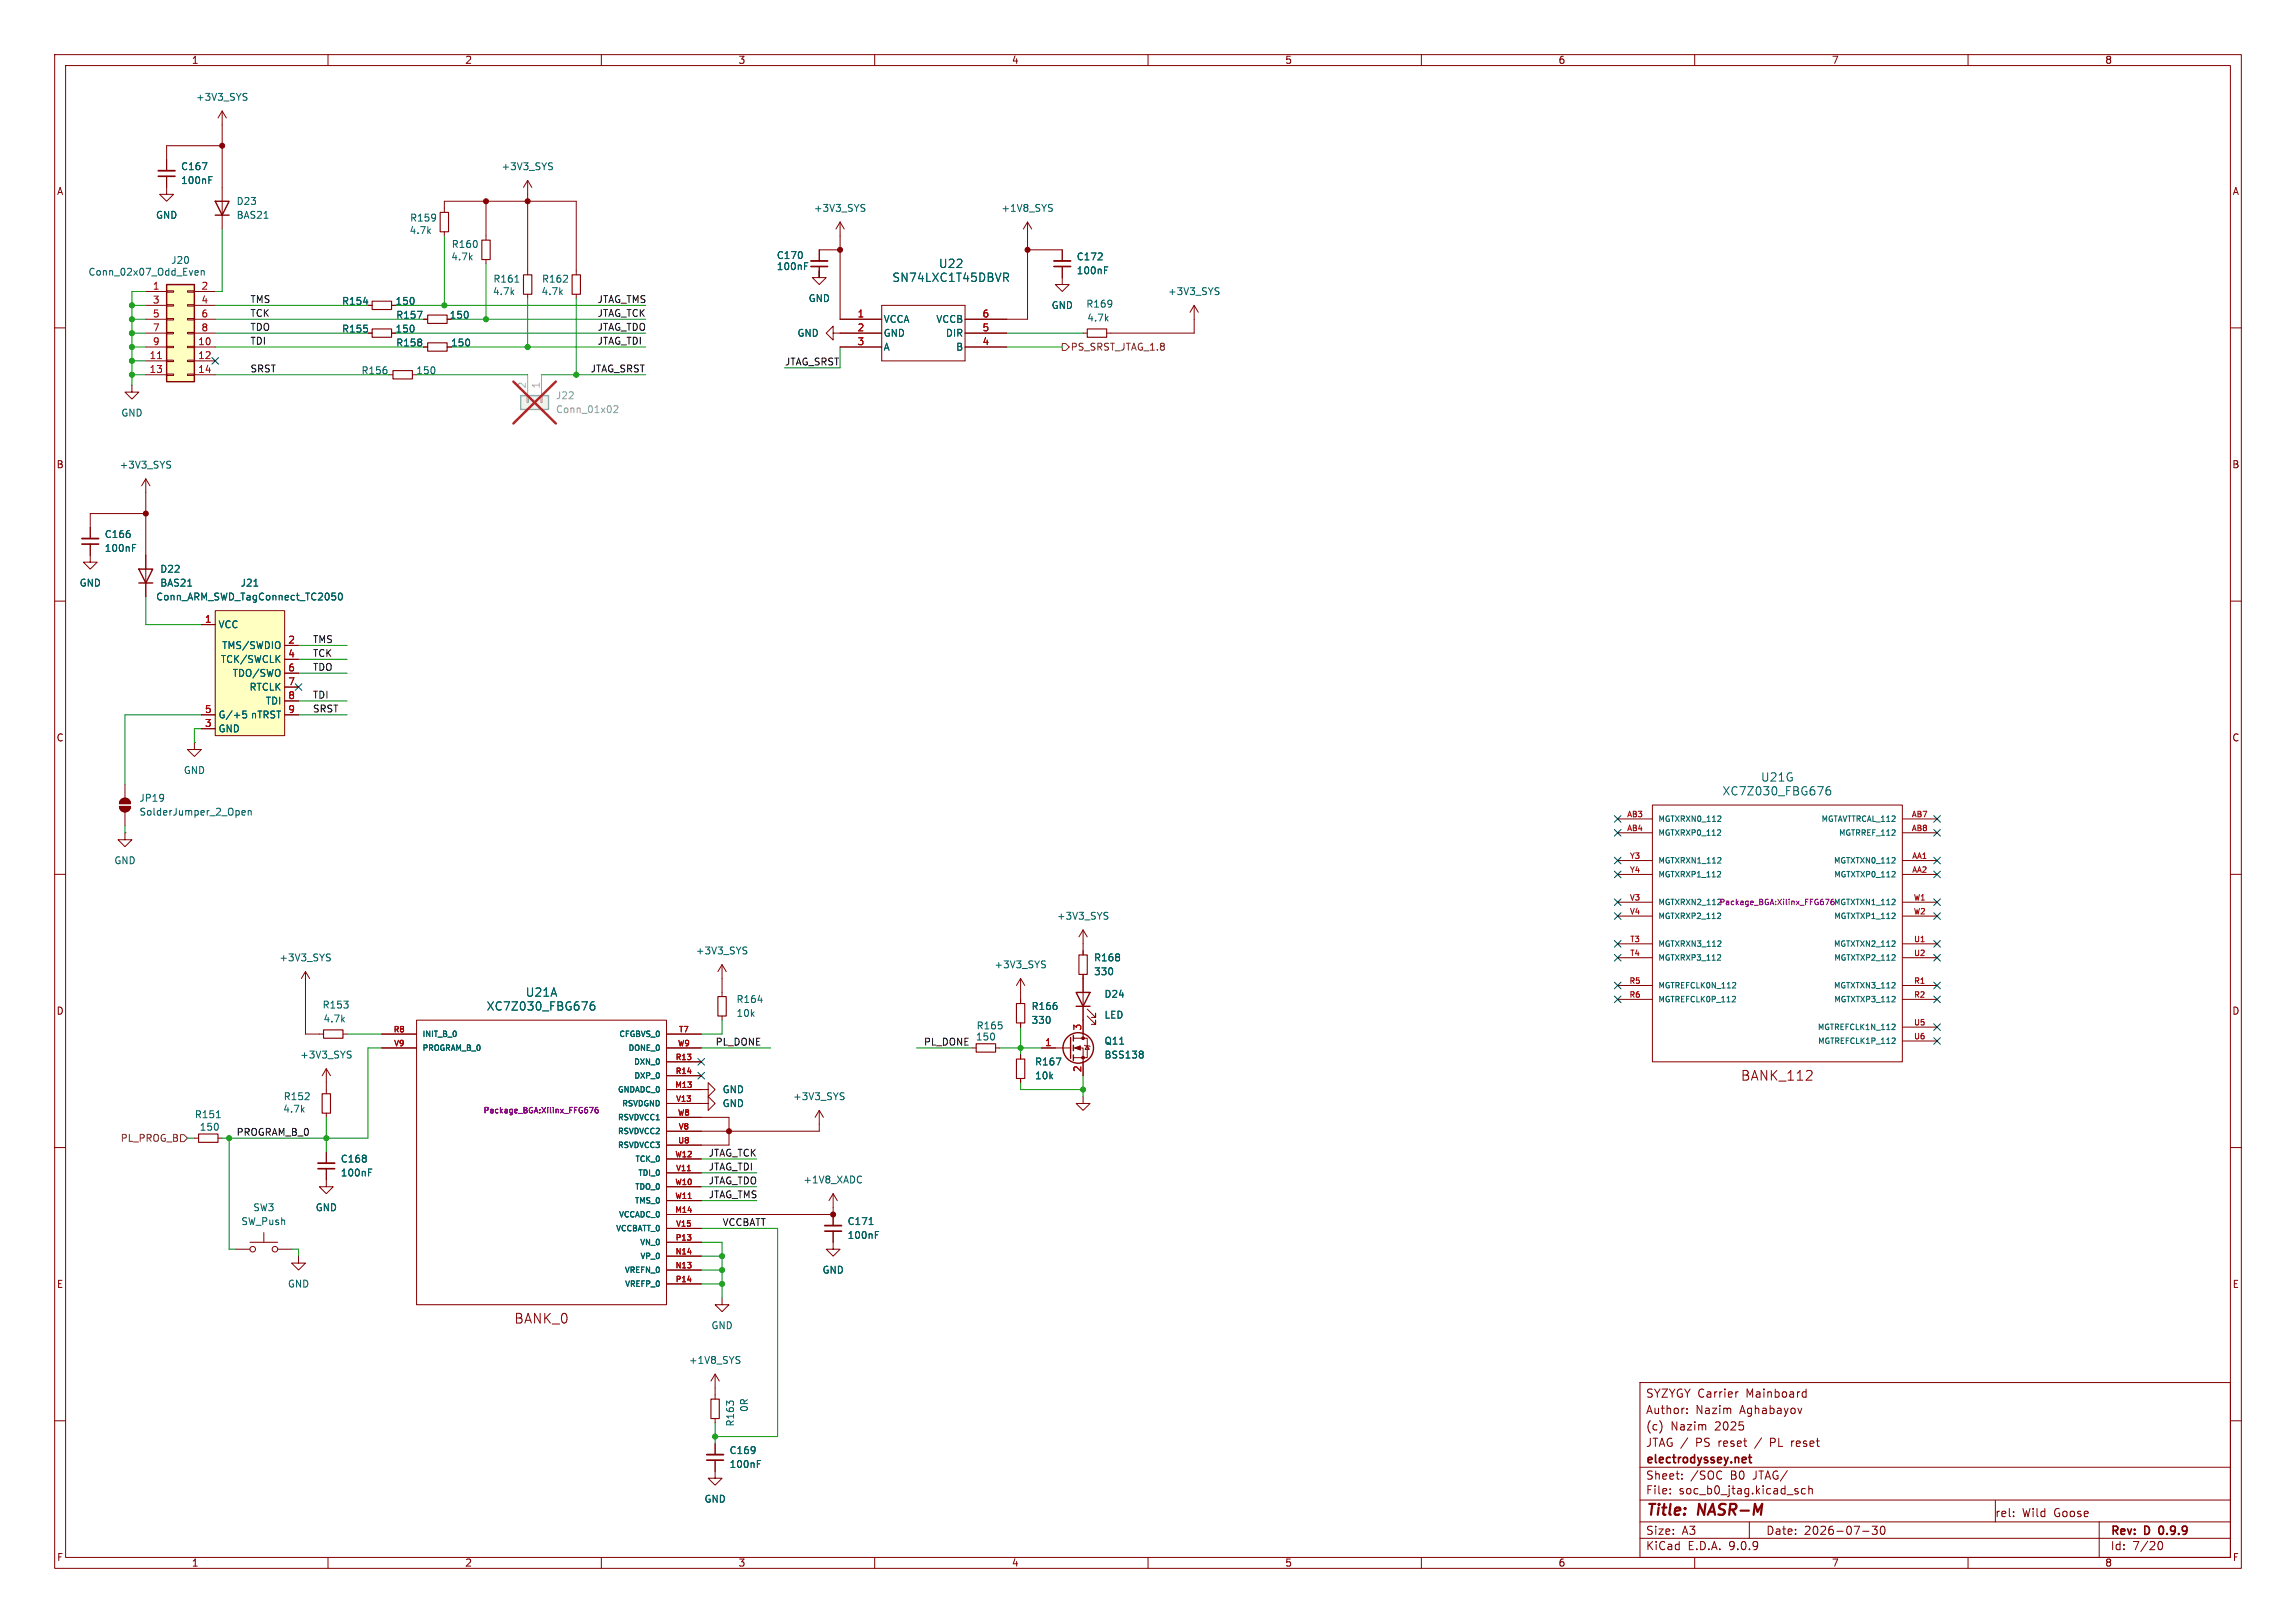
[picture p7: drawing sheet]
<svg xmlns="http://www.w3.org/2000/svg" width="420mm" height="297mm" viewBox="0 0 420 297" stroke-linecap="round" stroke-linejoin="round" font-family="sans-serif">
<defs><g id="words">
<g font-size="2.8" fill="#840000">
<text x="301" y="277.9">Title:</text>
<text x="310.6" y="277.9">NASR-M</text>
</g>
<g font-size="2.5" fill="#840000">
<text x="318.4" y="198">BANK_112</text>
<text x="94" y="242.4">BANK_0</text>
</g>
<g font-size="2.1" fill="#006464">
<text x="163.1" y="51.8">SN74LXC1T45DBVR</text>
<text x="171.7" y="49.3">U22</text>
<text x="322" y="143.2">U21G</text>
<text x="315" y="145.8">XC7Z030_FBG676</text>
<text x="88.9" y="185.1">XC7Z030_FBG676</text>
<text x="96.1" y="182.6">U21A</text>
</g>
<g font-size="2.1" fill="#840000">
<text x="301" y="256">SYZYGY Carrier</text>
<text x="319.4" y="256">Mainboard</text>
<text x="301" y="262">(c)</text>
<text x="301" y="259">Author:</text>
<text x="305.6" y="262">Nazim</text>
<text x="310.1" y="259">Nazim</text>
<text x="313.7" y="262">2025</text>
<text x="318.3" y="259">Aghabayov</text>
<text x="301" y="268.2">electrodyssey.net</text>
<text x="301" y="265">JTAG /</text>
<text x="310.2" y="265">PS reset</text>
<text x="321.3" y="265">/</text>
<text x="324.2" y="265">PL reset</text>
<text x="301" y="273.7">File:</text>
<text x="301" y="271">Sheet:</text>
<text x="307.1" y="273.7">soc_b0_jtag.kicad_sch</text>
<text x="309.2" y="271">/SOC</text>
<text x="316.6" y="271">B0</text>
<text x="320.8" y="271">JTAG/</text>
<text x="301" y="281.1">Size:</text>
<text x="307.6" y="281.1">A3</text>
<text x="323" y="281.1">Date:</text>
<text x="330" y="281.1">2026-07-30</text>
<text x="364.9" y="277.8">rel:</text>
<text x="369.9" y="277.8">Wild</text>
<text x="375.8" y="277.8">Goose</text>
<text x="386" y="281.3">Rev:</text>
<text x="392.4" y="281.3">D</text>
<text x="395.6" y="281.3">0.9.9</text>
<text x="301" y="283.9">KiCad</text>
<text x="308.7" y="283.9">E.D.A.</text>
<text x="316.3" y="283.9">9.0.9</text>
<text x="386" y="283.9">Id:</text>
<text x="390.1" y="283.9">7/20</text>
</g>
<g font-size="1.8" fill="#840000">
<text x="35" y="11.9">1</text>
<text x="85" y="11.9">2</text>
<text x="135" y="11.9">3</text>
<text x="185" y="11.9">4</text>
<text x="235" y="11.9">5</text>
<text x="285" y="11.9">6</text>
<text x="335" y="11.9">7</text>
<text x="385" y="11.9">8</text>
<text x="10.3" y="35.9">A</text>
<text x="408.3" y="35.9">A</text>
<text x="82.2" y="58.5">150</text>
<text x="10.3" y="85.9">B</text>
<text x="408.2" y="85.9">B</text>
<text x="10.3" y="135.9">C</text>
<text x="408.2" y="135.9">C</text>
<text x="10.3" y="185.9">D</text>
<text x="408.2" y="185.9">D</text>
<text x="10.3" y="235.9">E</text>
<text x="408.3" y="235.9">E</text>
<text x="10.3" y="285.9">F</text>
<text x="35" y="286.9">1</text>
<text x="85" y="286.9">2</text>
<text x="135" y="286.9">3</text>
<text x="185" y="286.9">4</text>
<text x="235" y="286.9">5</text>
<text x="285" y="286.9">6</text>
<text x="335" y="286.9">7</text>
<text x="385" y="286.9">8</text>
<text x="408.3" y="285.9">F</text>
</g>
<g font-size="1.8" fill="#006464">
<text x="35.8" y="18.6">+3V3_SYS</text>
<text x="33" y="31.3">C167</text>
<text x="33" y="33.9">100nF</text>
<text x="91.6" y="31.3">+3V3_SYS</text>
<text x="28.4" y="40.2">GND</text>
<text x="43.2" y="40.2">BAS21</text>
<text x="43.2" y="37.7">D23</text>
<text x="74.9" y="40.7">R159</text>
<text x="148.8" y="39">+3V3_SYS</text>
<text x="183.1" y="39">+1V8_SYS</text>
<text x="74.8" y="43">4.7k</text>
<text x="82.5" y="47.9">4.7k</text>
<text x="82.5" y="45.6">R160</text>
<text x="142" y="47.6">C170</text>
<text x="196.9" y="47.8">C172</text>
<text x="16.1" y="50.6">Conn_02x07_Odd_Even</text>
<text x="31.2" y="48.5">J20</text>
<text x="90.2" y="51.9">R161</text>
<text x="99" y="51.9">R162</text>
<text x="142" y="49.6">100nF</text>
<text x="196.9" y="50.4">100nF</text>
<text x="62.5" y="56">R154</text>
<text x="72.3" y="56">150</text>
<text x="72.4" y="58.5">R157</text>
<text x="90.1" y="54.2">4.7k</text>
<text x="99" y="54.2">4.7k</text>
<text x="147.8" y="55.5">GND</text>
<text x="161.5" y="59.3">VCCA</text>
<text x="171.2" y="59.3">VCCB</text>
<text x="192.3" y="56.7">GND</text>
<text x="198.6" y="56.5">R169</text>
<text x="198.8" y="59">4.7k</text>
<text x="213.6" y="54.2">+3V3_SYS</text>
<text x="62.5" y="61.1">R155</text>
<text x="72.3" y="61.1">150</text>
<text x="72.4" y="63.6">R158</text>
<text x="82.4" y="63.6">150</text>
<text x="145.8" y="61.8">GND</text>
<text x="161.5" y="61.8">GND</text>
<text x="161.5" y="64.4">A</text>
<text x="172.9" y="61.8">DIR</text>
<text x="174.8" y="64.4">B</text>
<text x="66" y="68.7">R156</text>
<text x="76.1" y="68.7">150</text>
<text x="22.1" y="76.4">GND</text>
<text x="21.8" y="86">+3V3_SYS</text>
<text x="19.1" y="98.6">C166</text>
<text x="19.1" y="101.2">100nF</text>
<text x="14.5" y="107.5">GND</text>
<text x="29.2" y="107.5">BAS21</text>
<text x="29.2" y="105">D22</text>
<text x="43.9" y="107.5">J21</text>
<text x="28.5" y="110.1">Conn_ARM_SWD_TagConnect_TC2050</text>
<text x="39.9" y="115.2">VCC</text>
<text x="40.5" y="119">TMS/SWDIO</text>
<text x="40.3" y="121.5">TCK/SWCLK</text>
<text x="42.5" y="124.1">TDO/SWO</text>
<text x="39.9" y="131.7">G/+5</text>
<text x="45.6" y="126.6">RTCLK</text>
<text x="45.8" y="131.7">nTRST</text>
<text x="48.5" y="129.1">TDI</text>
<text x="39.9" y="134.2">GND</text>
<text x="33.5" y="141.8">GND</text>
<text x="25.4" y="146.9">JP19</text>
<text x="25.4" y="149.5">SolderJumper_2_Open</text>
<text x="20.8" y="158.3">GND</text>
<text x="193.2" y="168.5">+3V3_SYS</text>
<text x="51" y="176.1">+3V3_SYS</text>
<text x="127.2" y="174.9">+3V3_SYS</text>
<text x="181.8" y="177.4">+3V3_SYS</text>
<text x="200" y="176.1">R168</text>
<text x="200" y="178.7">330</text>
<text x="58.9" y="184.8">R153</text>
<text x="134.6" y="183.7">R164</text>
<text x="188.6" y="185">R166</text>
<text x="201.9" y="182.8">D24</text>
<text x="59.1" y="187.3">4.7k</text>
<text x="134.6" y="186.3">10k</text>
<text x="178.4" y="190.6">150</text>
<text x="178.6" y="188.6">R165</text>
<text x="188.6" y="187.6">330</text>
<text x="201.9" y="191.4">Q11</text>
<text x="201.9" y="186.6">LED</text>
<text x="54.8" y="193.9">+3V3_SYS</text>
<text x="189.2" y="195.2">R167</text>
<text x="189.2" y="197.7">10k</text>
<text x="201.9" y="193.9">BSS138</text>
<text x="51.7" y="203.8">4.7k</text>
<text x="51.8" y="201.5">R152</text>
<text x="132.1" y="202.8">GND</text>
<text x="132.1" y="200.3">GND</text>
<text x="145" y="201.5">+3V3_SYS</text>
<text x="35.5" y="204.8">R151</text>
<text x="36.4" y="207.1">150</text>
<text x="62.2" y="212.9">C168</text>
<text x="62.2" y="215.5">100nF</text>
<text x="46.2" y="221.8">SW3</text>
<text x="57.7" y="221.8">GND</text>
<text x="146.9" y="216.8">+1V8_XADC</text>
<text x="44" y="224.4">SW_Push</text>
<text x="154.9" y="224.4">C171</text>
<text x="154.9" y="226.9">100nF</text>
<text x="150.4" y="233.3">GND</text>
<text x="52.6" y="235.8">GND</text>
<text x="130" y="243.4">GND</text>
<text x="125.9" y="249.8">+1V8_SYS</text>
<text x="134.5" y="261.1" transform="rotate(-90 134.5 261.1)">R163</text>
<text x="137" y="258.5" transform="rotate(-90 137 258.5)">0R</text>
<text x="133.4" y="266.3">C169</text>
<text x="133.4" y="268.8">100nF</text>
<text x="128.8" y="275.2">GND</text>
</g>
<g font-size="1.8" fill="#a90000">
<text x="27.9" y="53.1">1</text>
<text x="36.8" y="53.1">2</text>
<text x="27.9" y="55.6">3</text>
<text x="27.9" y="58.2">5</text>
<text x="36.8" y="55.6">4</text>
<text x="36.8" y="58.2">6</text>
<text x="156.8" y="58.2">1</text>
<text x="179.6" y="58.2">6</text>
<text x="27.3" y="65.8">11</text>
<text x="27.9" y="60.7">7</text>
<text x="27.9" y="63.2">9</text>
<text x="36.2" y="63.2">10</text>
<text x="36.2" y="65.8">12</text>
<text x="36.8" y="60.7">8</text>
<text x="156.8" y="60.7">2</text>
<text x="156.8" y="63.2">3</text>
<text x="179.6" y="60.7">5</text>
<text x="179.6" y="63.2">4</text>
<text x="27.3" y="68.3">13</text>
<text x="36.2" y="68.3">14</text>
<text x="37.4" y="114">1</text>
<text x="52.6" y="117.9">2</text>
<text x="52.6" y="120.4">4</text>
<text x="52.6" y="122.9">6</text>
<text x="52.6" y="125.5">7</text>
<text x="37.4" y="130.6">5</text>
<text x="52.6" y="128">8</text>
<text x="52.6" y="130.6">9</text>
<text x="37.4" y="133.1">3</text>
<text x="191.1" y="191.5">1</text>
<text x="197.9" y="188.7" transform="rotate(-90 197.9 188.7)">3</text>
<text x="197.9" y="196.3" transform="rotate(-90 197.9 196.3)">2</text>
</g>
<g font-size="1.8" fill="#0f0f0f">
<text x="45.7" y="55.5">TMS</text>
<text x="45.7" y="58.1">TCK</text>
<text x="109.2" y="58.1">JTAG_TCK</text>
<text x="109.2" y="55.5">JTAG_TMS</text>
<text x="45.7" y="63.2">TDI</text>
<text x="45.7" y="60.6">TDO</text>
<text x="109.2" y="60.6">JTAG_TDO</text>
<text x="109.2" y="63.2">JTAG_TDI</text>
<text x="45.7" y="68.2">SRST</text>
<text x="107.9" y="68.2">JTAG_SRST</text>
<text x="143.5" y="67">JTAG_SRST</text>
<text x="57.1" y="117.8">TMS</text>
<text x="57.1" y="122.8">TDO</text>
<text x="57.1" y="120.3">TCK</text>
<text x="57.1" y="130.5">SRST</text>
<text x="57.1" y="127.9">TDI</text>
<text x="130.8" y="191.4">PL_DONE</text>
<text x="168.9" y="191.4">PL_DONE</text>
<text x="43.2" y="207.9">PROGRAM_B_0</text>
<text x="129.5" y="211.7">JTAG_TCK</text>
<text x="129.5" y="214.3">JTAG_TDI</text>
<text x="129.5" y="219.4">JTAG_TMS</text>
<text x="129.5" y="216.8">JTAG_TDO</text>
<text x="132.1" y="224.4">VCCBATT</text>
</g>
<g font-size="1.8" fill="#725600">
<text x="195.8" y="64.4">PS_SRST_JTAG_1.8</text>
<text x="22" y="209.1">PL_PROG_B</text>
</g>
<g font-size="1.8" fill="#aaa">
<text x="96.3" y="71.2" transform="rotate(-90 96.3 71.2)">2</text>
<text x="98.8" y="71.2" transform="rotate(-90 98.8 71.2)">1</text>
</g>
<g font-size="1.8" fill="#989898">
<text x="101.6" y="75.8">Conn_01x02</text>
<text x="101.6" y="73.3">J22</text>
</g>
<g font-size="1.4" fill="#a90000">
<text x="297.5" y="149.6">AB3</text>
<text x="349.6" y="149.6">AB7</text>
<text x="297.5" y="152.1">AB4</text>
<text x="349.6" y="152.1">AB8</text>
<text x="298" y="157.2">Y3</text>
<text x="298" y="159.8">Y4</text>
<text x="349.7" y="157.2">AA1</text>
<text x="349.7" y="159.8">AA2</text>
<text x="298" y="164.8">V3</text>
<text x="298" y="167.4">V4</text>
<text x="350" y="164.8">W1</text>
<text x="350" y="167.4">W2</text>
<text x="298.1" y="172.5">T3</text>
<text x="350" y="172.5">U1</text>
<text x="298.1" y="175">T4</text>
<text x="350" y="175">U2</text>
<text x="298" y="180.1">R5</text>
<text x="298" y="182.6">R6</text>
<text x="350" y="180.1">R1</text>
<text x="350" y="182.6">R2</text>
<text x="71.9" y="189">R8</text>
<text x="72" y="191.5">V9</text>
<text x="123.9" y="191.5">W9</text>
<text x="124.1" y="189">T7</text>
<text x="350" y="187.7">U5</text>
<text x="350" y="190.2">U6</text>
<text x="123.5" y="194.1">R13</text>
<text x="123.5" y="196.6">R14</text>
<text x="123.4" y="199.1">M13</text>
<text x="123.6" y="201.7">V13</text>
<text x="123.9" y="204.2">W8</text>
<text x="124" y="209.3">U8</text>
<text x="124" y="206.8">V8</text>
<text x="123.4" y="211.8">W12</text>
<text x="123.6" y="214.4">V11</text>
<text x="123.4" y="216.9">W10</text>
<text x="123.4" y="219.5">W11</text>
<text x="123.4" y="222">M14</text>
<text x="123.5" y="227.1">P13</text>
<text x="123.6" y="224.5">V15</text>
<text x="123.5" y="229.6">N14</text>
<text x="123.5" y="232.2">N13</text>
<text x="123.5" y="234.7">P14</text>
</g>
<g font-size="1.4" fill="#006464">
<text x="303.3" y="150.6">MGTXRXN0_112</text>
<text x="303.3" y="153.1">MGTXRXP0_112</text>
<text x="333.1" y="150.6">MGTAVTTRCAL_112</text>
<text x="336.3" y="153.1">MGTRREF_112</text>
<text x="303.3" y="158.2">MGTXRXN1_112</text>
<text x="303.3" y="160.8">MGTXRXP1_112</text>
<text x="335.3" y="158.2">MGTXTXN0_112</text>
<text x="335.4" y="160.8">MGTXTXP0_112</text>
<text x="303.3" y="168.4">MGTXRXP2_112</text>
<text x="303.3" y="173.5">MGTXRXN3_112</text>
<text x="335.3" y="173.5">MGTXTXN2_112</text>
<text x="335.4" y="168.4">MGTXTXP1_112</text>
<text x="303.3" y="176">MGTXRXP3_112</text>
<text x="335.4" y="176">MGTXTXP2_112</text>
<text x="303.3" y="181.1">MGTREFCLK0N_112</text>
<text x="303.3" y="183.6">MGTREFCLK0P_112</text>
<text x="335.3" y="181.1">MGTXTXN3_112</text>
<text x="335.4" y="183.6">MGTXTXP3_112</text>
<text x="77.2" y="190">INIT_B_0</text>
<text x="113.2" y="190">CFGBVS_0</text>
<text x="332.4" y="188.7">MGTREFCLK1N_112</text>
<text x="332.4" y="191.2">MGTREFCLK1P_112</text>
<text x="77.2" y="192.5">PROGRAM_B_0</text>
<text x="114.8" y="192.5">DONE_0</text>
<text x="115.9" y="195">DXN_0</text>
<text x="115.9" y="197.6">DXP_0</text>
<text x="112.9" y="200.1">GNDADC_0</text>
<text x="113.7" y="202.7">RSVDGND</text>
<text x="112.9" y="205.2">RSVDVCC1</text>
<text x="112.9" y="207.7">RSVDVCC2</text>
<text x="112.9" y="210.3">RSVDVCC3</text>
<text x="116.1" y="212.8">TCK_0</text>
<text x="116.6" y="215.4">TDI_0</text>
<text x="116" y="220.4">TMS_0</text>
<text x="116.1" y="217.9">TDO_0</text>
<text x="112.6" y="225.5">VCCBATT_0</text>
<text x="113.1" y="223">VCCADC_0</text>
<text x="114.2" y="233.1">VREFN_0</text>
<text x="117" y="228.1">VN_0</text>
<text x="117" y="230.6">VP_0</text>
<text x="114.2" y="235.7">VREFP_0</text>
</g>
<g font-size="1.4" fill="#840084">
<text x="303.3" y="165.8">MGTXRXN2_112Package_BGA:Xilinx_FFG676</text>
<text x="335.3" y="165.8">MGTXTXN1_112</text>
<text x="88.4" y="203.9">Package_BGA:Xilinx_FFG676</text>
</g>
</g></defs>
<g fill="none" stroke="#840000" stroke-width=".18">
<path d="M10 10h400v277h-400zM12 12h396v273h-396zM60 10v2M110 10v2M160 10v2M210 10v2M260 10v2M310 10v2M360 10v2M81.3 38.1v.8M81.3 42.4v.8M88.9 43.2v.7"/>
<path d="M88.9 47.5v.8M194.3 45.7v2.1M194.3 48.8v2M10 60h2M408 60h2M10 110h2M408 110h2M10 160h2M408 160h2M128.3 199.4h1.2v-1.3l1.3 1.3-1.3 1.3v-1.3M10 210h2M128.3 201.9h1.2v-1.2l1.3 1.2-1.3 1.3v-1.3"/>
<path d="M408 210h2M132.1 237.5v1.3h1.2l-1.2 1.2-1.3-1.2h1.3M300 253h108v32h-108zM308.6 258.5v.2M308.6 257.8v.1M317.9 254.7l-.3 .1M329.6 257.7l-.4 1M329.8 254.8h.6M329.8 255.6h.6M330.4 254.2v1.5M10 260h2M300 278.5h108"/>
<path d="M300 274.5h108M300 268.5h108M303.9 260.6v1M305.5 273.2v.2M305.5 272.5v.1M307.7 270.5v.2M307.7 269.8v.1M308.7 263.1l-1.3 1.9M320 278.5v3M328.7 272.9l.2 .2-.2 .3M328.7 272.4l.2 .1M330.2 272.5l-.4-.1-.3 .3v.4l.2 .2h.5"/>
<path d="M330.9 272.5l.2-.1 .3 .1 .1 .9M330.9 271.9v1.5M342.4 279.3h1l-.5 .6 .4 .1v.6l-.2 .2h-.4l-.3-.2M344.1 279.4l.2-.1a.8 .8 0 0 1 .5 .7 .8 .8 0 0 1-.5 .8l-.2-.2-.2-.4zM365 274.6v3.9M368.3 277.4v.1M368.3 276.6v.2M384 278.5v6.5M408 260h2M60 285v2M110 285v2M160 285v2"/>
<path d="M210 285v2M260 285v2M300 281.5h108M310 285v2M340.7 280.2h1.2M360 285v2M394.7 282.7l.2-.5 .2-.1a.8 .8 0 0 1 .5 .7 .8 .8 0 0 1-.5 .8l-.2-.2-.2-.4"/>
</g>
<path d="M192.8 48.8h3M319.2 266.7l.2 .3-.7 .2M319.3 267.6l-.1 .1M319.8 266.7h.6M320 266.2v1.3l.4 .2M395 279.6v.9" fill="none" stroke="#840000" stroke-width=".3"/>
<path d="M192.8 47.8h3" fill="none" stroke="#840000" stroke-width=".33"/>
<path d="M202 49.4h.5M202 48.8h.6" fill="none" stroke="#006464" stroke-width=".18"/>
<path d="M80.5 38.9h1.5v3.5h-1.5zM88.1 43.9h1.6v3.6h-1.6z" fill="none" stroke="#840000" stroke-width=".2"/>
<path d="M30.5 52.1h5.1v17.8h-5.1z" fill="#ffffc2"/>
<path d="M30.5 52.1h5.1v17.8h-5.1z" fill="none" stroke="#840000" stroke-width=".25"/>
<g fill="none" stroke="#840000" stroke-width=".18">
<path d="M96.5 33l-.7 1.3M96.5 33l.8 1.3M96.5 33v2.6M26.7 53.3h3.8M26.7 55.9h3.8M26.7 58.4h3.8M30.5 53.2h1.2v.3h-1.2zM30.5 55.8h1.2v.2h-1.2zM30.5 58.3h1.2v.2h-1.2zM34.3 53.2h1.3v.3h-1.3zM34.3 55.8h1.3v.2h-1.3zM34.3 58.3h1.3v.2h-1.3z"/>
<path d="M35.6 53.3h3.8M35.6 55.9h3.8M35.6 58.4h3.8M194.3 50.8v1.3h1.3l-1.3 1.2-1.3-1.2h1.3M218.4 55.9l-.7 1.3M218.4 55.9l.8 1.3M218.4 55.9v2.5M26.7 61h3.8M26.7 63.5h3.8M26.7 66h3.8M26.7 68.6h3.8M30.5 60.8h1.2v.3h-1.2z"/>
<path d="M30.5 63.4h1.2v.2h-1.2zM30.5 65.9h1.2v.3h-1.2zM30.5 68.5h1.2v.2h-1.2zM34.3 60.8h1.3v.3h-1.3zM34.3 63.4h1.3v.2h-1.3zM34.3 65.9h1.3v.3h-1.3zM34.3 68.5h1.3v.2h-1.3zM35.6 61h3.8M35.6 63.5h3.8M35.6 66h3.8M35.6 68.6h3.8M71.1 68.6h.8"/>
<path d="M75.4 68.6h.8M26.7 87.6l-.8 1.3M26.7 87.6l.7 1.3M26.7 87.6v2.6M59.7 195.6v2.5M59.7 199.4v.8M59.7 195.6l-.8 1.3M59.7 195.6l.8 1.3M59.7 203.7v.8M149.9 203.2l-.8 1.3M149.9 203.2l.7 1.3M149.9 203.2v2.5"/>
</g>
<path d="M28.8 65.6h.7" fill="none" stroke="#a90000" stroke-width=".18"/>
<g fill="none" stroke="#006464" stroke-width=".18">
<path d="M100.8 30.5l.3 .2-.3 .4M100.9 29.8l.2 .1M35.8 49.5l.4 .1 .1 .2-.6 .1M36.2 50.3l-.4 .1M36.8 49.6l.2-.1 .3 .1 .1 .8M36.8 49.5v.9M222.7 53.3l.3 .3-.3 .3M222.8 52.6l.2 .1M31 85.1l.2 .2-.2 .4M31 84.4l.2 .1M64 193l.2 .3-.2 .3M64 192.3l.2 .1"/>
<path d="M154.2 200h.2M154.2 200.6l.2 .3-.2 .3"/>
</g>
<path d="M71.9 67.8h3.5v1.5h-3.5zM58.9 200.2h1.6v3.5h-1.6z" fill="none" stroke="#840000" stroke-width=".2"/>
<path d="M95.2 72.4h5.1v2.5h-5.1z" fill="#f0f0f0"/>
<path d="M95.2 72.4h5.1v2.5h-5.1z" fill="none" stroke="#a1a1a1" stroke-width=".25"/>
<path d="M96.4 72.4h.2v1.3h-.2zM96.5 68.6v3.8M98.9 72.4h.3v1.3h-.3zM99.1 68.6v3.8" fill="none" stroke="#a1a1a1" stroke-width=".18"/>
<path d="M112.3 74.4l.5-.2 .2 .4-.8 .9h.8" fill="none" stroke="#989898" stroke-width=".18"/>
<path d="M93.9 69.8l7.8 7.7M101.7 69.8l-7.8 7.7" fill="none" stroke="#e12e31" stroke-width=".46"/>
<g fill="none" stroke="#840000" stroke-width=".2">
<path d="M68.1 55.1h3.5v1.5h-3.5zM78.2 57.7h3.6v1.5h-3.6zM95.8 50.3h1.5v3.5h-1.5zM104.6 50.3h1.6v3.5h-1.6zM68.1 60.2h3.5v1.5h-3.5zM78.2 62.7h3.6v1.6h-3.6zM198.9 60.2h3.5v1.5h-3.5zM197.4 174.8h1.5v3.5h-1.5zM59.2 188.5h3.5v1.5h-3.5zM185.9 183.6h1.6v3.6h-1.6zM185.9 193.8h1.6v3.6h-1.6zM36.3 207.5h3.6v1.5h-3.6z"/>
<path d="M130 256h1.6v3.6h-1.6z"/>
</g>
<g fill="none" stroke="#840000" stroke-width=".18">
<path d="M30.5 32.3v3.3h1.2l-1.2 1.2-1.3-1.2h1.3M30.5 29.2v2M40.6 20.3l-.7 1.3M40.6 20.3l.8 1.3M40.6 20.3v2.6M40.6 34.3v7.6M67.3 55.9h.8M71.6 55.9h.8M77.5 58.4h.7M96.5 49.5v.8M96.5 53.8v.8M105.4 49.5v.8"/>
<path d="M105.4 53.8v.8M149.9 48.8v2h-1.3l1.3 1.3 1.2-1.3h-1.2v-1.3M149.9 45.7v2.1M188 40.6l-.8 1.3M188 40.6l.7 1.3M188 40.6v2.6M24.1 70.5v1.3h1.3l-1.3 1.2-1.2-1.2h1.2M67.3 61h.8M71.6 61h.8M77.5 63.5h.7M81.8 63.5h.7M152.4 61v-1.3l-1.3 1.3 1.3 1.2v-1.2h1.3"/>
<path d="M198.1 61h.8M202.4 61h.8M16.5 99.6v3.3h1.3l-1.3 1.2-1.3-1.2h1.3M16.5 96.5v2.1M26.7 101.6v7.6M35.6 135.9v1.3h1.2l-1.2 1.2-1.3-1.2h1.3M35.6 135.9h.1M21.8 147.6h2.1a1.02 1.02 0 0 1-1 1 1.02 1.02 0 0 1-1.1-1zM22.1 146.4a1.02 1.02 0 0 1 1.1-.3 1.02 1.02 0 0 1 .7 1h-2.1zM22.9 152.4v1.3h1.2l-1.2 1.2-1.3-1.2h1.3M22.9 152.4h.1M22.9 143.5v2.6"/>
<path d="M22.9 148.6v2.5M55.9 177.8l-.8 1.3M55.9 177.8l.7 1.3M55.9 177.8v2.5M186.7 179.1v2.5M186.7 179.1l-.8 1.2M186.7 179.1l.8 1.2M198.1 170.2v2.5M198.1 174v.8M198.1 178.3v11.7M198.1 170.2l-.7 1.3M198.1 170.2l.8 1.3"/>
<path d="M58.4 189.2h.8M62.7 189.2h.8M186.7 182.9v.7M186.7 187.2v.8M186.7 193v.8M186.7 197.4v.7M190.5 191.8h5.3M196.3 190h2.6v3.5h-2.6M196.3 191.8h1.8v5.1M198.4 191.3l.1 .1h.8l.1 .1M198.9 191.4l.4 .6h-.8zM198.9 185.9l1.5 1.6v-.8v.8h-.8"/>
<path d="M198.9 184.7l1.5 1.5v-.8v.8h-.8M35.6 208.3h.7M39.9 208.3h.7M59.7 213.9v3.3h1.3l-1.3 1.2-1.3-1.2h1.3M59.7 210.8v2.1M152.4 218.4v2.6M152.4 218.4l-.8 1.3M152.4 218.4l.8 1.3M198.1 200.7v1.2h1.3l-1.3 1.3-1.3-1.3h1.3M43.2 228.6h2.5M45.7 227.3h5.1M48.3 225.6v1.7"/>
<path d="M50.8 228.6h2.5M54.6 229.9v1.2h1.3l-1.3 1.3-1.3-1.3h1.3M152.4 225.3v3.3h1.3l-1.3 1.3-1.3-1.3h1.3M152.4 222.2v2.1M130.8 255.3v.7M130.8 259.6v.7"/>
<circle cx="46.2" cy="228.6" r=".51"/>
<circle cx="50.3" cy="228.6" r=".51"/>
</g>
<g fill="none" stroke="#840000" stroke-width=".25">
<path d="M39.4 36.8h2.5l-1.3 2.6zM39.4 39.4h2.5M25.4 104.1h2.5l-1.2 2.6zM25.4 106.7h2.5M195.8 189.9v3.8M196.3 189.5v1M196.3 191.3v1M196.3 193v1.1M196.8 181.6h2.6l-1.3 2.6zM196.8 184.2h2.6"/>
<circle cx="197.2" cy="191.8" r="2.79"/>
</g>
<g fill="#840000" stroke="#840000" stroke-width=".18">
<path d="M196.6 191.8l1-.4v.8z"/>
<path d="M21.8 147.6h2.1a1.02 1.02 0 0 1-1 1 1.02 1.02 0 0 1-1.1-1z"/>
<path d="M22.1 146.4a1.02 1.02 0 0 1 1.1-.3 1.02 1.02 0 0 1 .7 1h-2.1z"/>
<circle cx="198.1" cy="190" r=".25"/>
<circle cx="198.1" cy="193.5" r=".25"/>
</g>
<g fill="none" stroke="#006464" stroke-width=".18">
<path d="M44.9 17.8l.3 .2-.3 .4M45 17.1l.2 .1M37 29.8h.8l-.5 1.3M38.2 32.9h.4M38.2 32.3h.6M48.3 39.9h.7M192.3 38.1l.2 .2-.2 .4M192.3 37.4l.2 .1M66.5 55.3h.8M76.4 57h.8l-.5 1.2M94.2 51.6h.7M147.2 48.7h.4"/>
<path d="M147.2 48.1h.6M24.2 99.6h.6M24.2 100.2h.5M34.3 107.3h.8M44.3 148.7l.6-.1-.1-.2-.4-.1-.1 .2v.6h.5M45.4 148.4l.2-.1 .3 .1 .1 .8M45.4 148.3v.9M60.2 175.2l.2 .3-.2 .3M60.2 174.6h.2M191 176.5l.2 .2-.2 .4M191 175.8l.2 .1M202.4 167.6l.3 .3-.3 .3"/>
<path d="M202.5 166.9l.2 .1M193.2 193.6h.9l-.6 1.3M208.9 192.3l.2 .3-.2 .3 .2 .2v.3l-.2 .2M39.6 204.5h.7M67.4 214.5h.4M67.4 213.9h.6M157.4 215.2l.2 .1M157.6 216.4l-.2 .1M159 224.1h.7M160.1 226h.5M160.1 225.4h.6"/>
</g>
<path d="M29 32.3h3M148.3 48.8h3.1M15 99.6h3M58.2 213.9h3M150.9 225.3h3" fill="none" stroke="#840000" stroke-width=".3"/>
<path d="M29 31.2h3M148.3 47.8h3.1M15 98.6h3M58.2 212.9h3M150.9 224.3h3" fill="none" stroke="#840000" stroke-width=".33"/>
<path d="M39.4 111.8h12.7v22.8h-12.7z" fill="#ffffc2"/>
<g fill="none" stroke="#840000" stroke-width=".18">
<path d="M30.5 32.3v2M40.6 26.7h-10.1v4.5M40.6 22.9v11.4M81.3 38.1v-1.3h24.1v12.7M88.9 36.8v6.4M96.5 35.6v13.9M67.3 55.9h.8M71.6 55.9h.8M77.5 58.4h.7M149.9 48.8v2M153.7 40.6v17.8h7.6M153.7 40.6l-.8 1.3"/>
<path d="M153.7 40.6l.7 1.3M153.7 45.7h-3.8v2.1M161.3 55.9h15.2v10.1h-15.2zM188 43.2v15.2h-11.5M188 45.7h6.3v2.1M194.3 48.8v2M218.4 58.4v2.6h-15.2M67.3 61h.8M71.6 61h.8M77.5 63.5h.7M81.8 63.5h.7M153.7 61h7.6"/>
<path d="M153.7 63.5h7.6M176.5 61h7.6M176.5 63.5h7.6M16.5 99.6v2M26.7 90.2v13.9M26.7 94h-10.2v4.6M26.7 106.7v2.5M36.8 114.3h2.6M39.4 111.8h12.7v22.8h-12.7zM52.1 118.1h2.5M36.8 130.8h2.6M36.8 133.4h2.6"/>
<path d="M52.1 120.7h2.5M52.1 123.2h2.5M52.1 125.7h2.5M52.1 128.3h2.5M52.1 130.8h2.5M295.9 149.9h6.4M295.9 152.4h6.4M295.9 157.5h6.4M302.3 147.3h45.7v47h-45.7zM348 149.9h6.3M348 152.4h6.3M348 157.5h6.3"/>
<path d="M132.1 176.5v5.9M132.1 176.5l-.8 1.3M132.1 176.5l.7 1.3M198.1 172.7v2.1M198.1 178.3v3.3M295.9 160h6.4M295.9 165.1h6.4M295.9 167.6h6.4M295.9 172.7h6.4M295.9 175.3h6.4M348 160h6.3M348 165.1h6.3"/>
<path d="M348 167.6h6.3M348 172.7h6.3M348 175.3h6.3M55.9 180.3v8.9h2.5M59.7 198.1v1.3M69.8 189.2h6.4M69.8 191.8h6.4M76.2 186.7h45.7v52.1h-45.7zM121.9 189.2h6.4M121.9 191.8h6.4M121.9 194.3h6.4M121.9 196.9h6.4"/>
<path d="M121.9 199.4h6.4M132.1 185.9v.8M177.8 191.8h.8M182.1 191.8h.8M186.7 181.6v2M186.7 187.2v.8M186.7 193v.8M186.7 197.4v.7M190.5 191.8h2.5M198.1 184.2v5M198.1 194.3v2.6M295.9 180.3h6.4"/>
<path d="M295.9 182.9h6.4M331.3 196a.48 .48 0 0 1 .1 .6l-1 1.1h1.1M348 180.3h6.3M348 182.9h6.3M348 188h6.3M348 190.5h6.3M59.7 210.8v2.1M59.7 213.9v2M121.9 201.9h6.4M121.9 204.5h11.4v5.1h-11.4M121.9 212.1h6.4M121.9 214.6h6.4"/>
<path d="M121.9 217.2h6.4M121.9 219.7h6.4M149.9 205.7v1.3h-28M121.9 222.2h30.5M121.9 224.8h6.4M121.9 227.3h6.4M121.9 229.9h6.4M121.9 232.4h6.4M121.9 234.9h6.4M152.4 221v3.3M152.4 225.3v2M130.8 251.5l-.8 1.2"/>
<path d="M130.8 251.5l.8 1.2M130.8 251.5v3.8M130.8 267.2v3.3h1.3l-1.3 1.3-1.3-1.3h1.3M130.8 264.2v2"/>
</g>
<g fill="none" stroke="#006464" stroke-width=".18">
<path d="M37 29.8h.8l-.5 1.3M38.2 32.9h.4M38.2 32.3h.6M158 38.1l.2 .2-.2 .4M158 37.4l.2 .1M66.5 55.3h.8M76.4 57h.8l-.5 1.2M147.2 48.7h.4M147.2 48.1h.6M183.6 50h.6l.3 .3-.2 .4-.7 .1M184 50.8l.5 .7M202 49.4h.5"/>
<path d="M202 48.8h.6M24.2 99.6h.6M24.2 100.2h.5M34.3 107.3h.8M46.4 107.3h.8M60.7 108.5h.7M60.9 109h.3l.2 .3v.4l-.5 .1M62.1 108.6l.1-.1a.68 .68 0 0 1 .4 .7 .68 .68 0 0 1-.4 .6 .84 .84 0 0 1-.1-1.2zM45.1 130.1h-.6l-.1 .6 .2-.1 .4 .1 .1 .1v.5l-.2 .1-.5-.1M314.6 151.8l.1 .2v.3l-.6 .6h.6M314.6 159.5l.1 .2v.2l-.6 .6h.6M314.7 149.4v.3l-.5 .6h.6"/>
<path d="M314.7 157v.4l-.5 .5h.6M334.7 144a.6 .6 0 0 0-.7 .6v.6l.2 .2 .4 .1 .2-.2 .1-.5-.2-.2-.4-.1-.3 .3M346.6 157v.4l-.6 .5h.7M346.6 159.5v.4l-.6 .6h.7M136.4 174l.2 .2-.2 .4M136.4 173.3l.2 .1M314.6 167.1l.1 .2v.2l-.6 .6h.6M314.6 174.7l.1 .2v.2l-.6 .6h.6M314.7 172.2v.4l-.5 .6h.6M317.3 179.8l.2 .2v.2l-.6 .6h.6M346.6 167.1v.4l-.6 .6h.7M346.6 172.2v.4l-.6 .6h.7"/>
<path d="M346.6 174.8v.3l-.6 .6h.7M346.6 179.8v.4l-.6 .6h.7M346.6 164.6v.4l-.6 .6h.7M108.7 183.3a.6 .6 0 0 0-.8 .7v.6l.2 .2h.4l.2-.1 .1-.5-.1-.2-.5-.1-.3 .3M138.7 183h.7M193.2 193.6h.9l-.6 1.3M208.9 192.3l.2 .3-.2 .3 .2 .2v.3l-.2 .2M317.3 182.3l.2 .2-.1 .3-.6 .5h.7M346.2 189.9l.4 .1 .1 .2-.7 .8h.7M346.5 187.4l.2 .2-.1 .2-.6 .6h.7M346.6 182.4v.4l-.6 .5h.7M67.4 214.5h.4"/>
<path d="M67.4 213.9h.6M159 224.1h.7M160.1 226h.5M160.1 225.4h.6M135.1 248.9l.2 .2-.2 .4M135.2 248.2l.1 .1M138.5 267.9h.5M138.5 267.3h.6"/>
</g>
<path d="M129.3 267.2h3" fill="none" stroke="#840000" stroke-width=".3"/>
<path d="M129.3 266.2h3" fill="none" stroke="#840000" stroke-width=".33"/>
<path d="M131.3 182.4h1.5v3.5h-1.5zM178.6 191h3.5v1.5h-3.5z" fill="none" stroke="#840000" stroke-width=".2"/>
<path d="M333.9 164.5h.7l-.5 1.1M335 164.8v.7M335 165l-.1 .1M107.8 202.6h.7l-.4 1.1M109.3 202.6l-.2 .1-.2 .2v.6l.2 .2 .3-.1-.1-.5-.2-.1-.2 .2" fill="none" stroke="#840084" stroke-width=".18"/>
<path d="M125.7 214.2h.6" fill="none" stroke="#a90000" stroke-width=".18"/>
<path d="M194.3 62.9h.6l.7 .6-.7 .6h-.6zM33 207.6h.7l.6 .7-.6 .6h-.7z" fill="none" stroke="#725600" stroke-width=".18"/>
<g fill="none" stroke="#009600" stroke-width=".18">
<path d="M24.1 55.9h2.6M24.1 58.4h2.6M26.7 53.3h-2.6v17.2M39.4 55.9h27.9M39.4 58.4h38.1M40.6 41.9v11.4h-1.2M72.4 55.9h45.7M81.3 43.2v12.7M82.5 58.4h35.6M88.9 48.3v10.1M96.5 54.6v8.9M105.4 54.6v14"/>
<path d="M149.9 49.5v1.3M24.1 66h2.6M24.1 63.5h2.6M24.1 61h2.6M24.1 68.6h2.6M39.4 63.5h38.1M39.4 61h27.9M39.4 68.6h31.7M72.4 61h45.7M76.2 68.6h20.3M82.5 63.5h35.6M99.1 68.6h19"/>
<path d="M153.7 63.5v3.8h-10.2M184.1 63.5h10.2M184.1 61h14M26.7 109.2v5.1h10.1M54.6 118.1h8.9M36.8 130.8h-13.9v12.7M36.8 133.4h-1.2v2.5M54.6 128.3h8.9M54.6 130.8h8.9M54.6 123.2h8.9M54.6 120.7h8.9M22.9 151.1v1.3"/>
<path d="M63.5 189.2h6.3M69.8 191.8h-2.5v16.5h-26.7M128.3 191.8h12.7M132.1 186.7v2.5h-3.8M167.6 191.8h10.2M182.9 191.8h7.6M186.7 188v5M186.7 198.1v1.3h11.4M198.1 196.9v3.8M34.3 208.3h1.3M41.9 208.3v20.3h1.3M59.7 204.5v6.3"/>
<path d="M128.3 219.7h10.1M128.3 214.6h10.1M128.3 212.1h10.1M128.3 217.2h10.1M53.3 228.6h1.3v1.3M128.3 229.9h3.8M128.3 224.8h13.9v38.1h-11.4M128.3 227.3h3.8v10.2M128.3 232.4h3.8M128.3 234.9h3.8M130.8 260.3v3.9"/>
</g>
<g fill="none" stroke="#000084" stroke-width=".18">
<path d="M38.8 65.4l1.2 1.2M40 65.4l-1.2 1.2M54 125.1l1.2 1.2M55.2 125.1l-1.2 1.2M295.3 159.4l1.2 1.2M295.3 156.9l1.2 1.2M295.3 149.3l1.2 1.2M295.3 151.8l1.2 1.2M296.5 159.4l-1.2 1.2M296.5 156.9l-1.2 1.2M296.5 149.3l-1.2 1.2M296.5 151.8l-1.2 1.2"/>
<path d="M353.7 151.8l1.2 1.2M353.7 159.4l1.2 1.2M353.7 156.9l1.2 1.2M353.7 149.3l1.2 1.2M354.9 151.8l-1.2 1.2M354.9 159.4l-1.2 1.2M354.9 156.9l-1.2 1.2M354.9 149.3l-1.2 1.2M295.3 172.1l1.2 1.2M295.3 164.5l1.2 1.2M295.3 179.7l1.2 1.2M295.3 174.7l1.2 1.2"/>
<path d="M295.3 167l1.2 1.2M296.5 172.1l-1.2 1.2M296.5 164.5l-1.2 1.2M296.5 179.7l-1.2 1.2M296.5 174.7l-1.2 1.2M296.5 167l-1.2 1.2M353.7 164.5l1.2 1.2M353.7 179.7l1.2 1.2M353.7 172.1l1.2 1.2M353.7 174.7l1.2 1.2M353.7 167l1.2 1.2M354.9 164.5l-1.2 1.2"/>
<path d="M354.9 179.7l-1.2 1.2M354.9 172.1l-1.2 1.2M354.9 174.7l-1.2 1.2M354.9 167l-1.2 1.2M127.7 196.2l1.2 1.3M127.7 193.7l1.2 1.2M128.9 196.2l-1.2 1.3M128.9 193.7l-1.2 1.2M295.3 182.3l1.2 1.2M296.5 182.3l-1.2 1.2M353.7 187.4l1.2 1.2M353.7 189.9l1.2 1.2"/>
<path d="M353.7 182.3l1.2 1.2M354.9 187.4l-1.2 1.2M354.9 189.9l-1.2 1.2M354.9 182.3l-1.2 1.2"/>
</g>
<g fill="#009600" stroke="#009600" stroke-width=".18">
<circle cx="81.3" cy="55.9" r=".46"/>
<circle cx="96.5" cy="63.5" r=".46"/>
<circle cx="88.9" cy="58.4" r=".46"/>
<circle cx="132.1" cy="234.9" r=".46"/>
<circle cx="132.1" cy="229.9" r=".46"/>
<circle cx="132.1" cy="232.4" r=".46"/>
<circle cx="198.1" cy="199.4" r=".46"/>
<circle cx="130.8" cy="262.9" r=".46"/>
<circle cx="105.4" cy="68.6" r=".46"/>
<circle cx="24.1" cy="68.6" r=".46"/>
<circle cx="24.1" cy="63.5" r=".46"/>
<circle cx="24.1" cy="55.9" r=".46"/>
<circle cx="24.1" cy="61" r=".46"/>
<circle cx="24.1" cy="58.4" r=".46"/>
<circle cx="24.1" cy="66" r=".46"/>
<circle cx="59.7" cy="208.3" r=".46"/>
<circle cx="41.9" cy="208.3" r=".46"/>
<circle cx="186.7" cy="191.8" r=".46"/>
</g>
<g fill="#840000" stroke="#840000" stroke-width=".18">
<circle cx="88.9" cy="36.8" r=".46"/>
<circle cx="96.5" cy="36.8" r=".46"/>
<circle cx="152.4" cy="222.2" r=".46"/>
<circle cx="133.3" cy="207" r=".46"/>
<circle cx="153.7" cy="45.7" r=".46"/>
<circle cx="26.7" cy="94" r=".46"/>
<circle cx="40.6" cy="26.7" r=".46"/>
<circle cx="188" cy="45.7" r=".46"/>
</g>
<use href="#words"/>
</svg>
